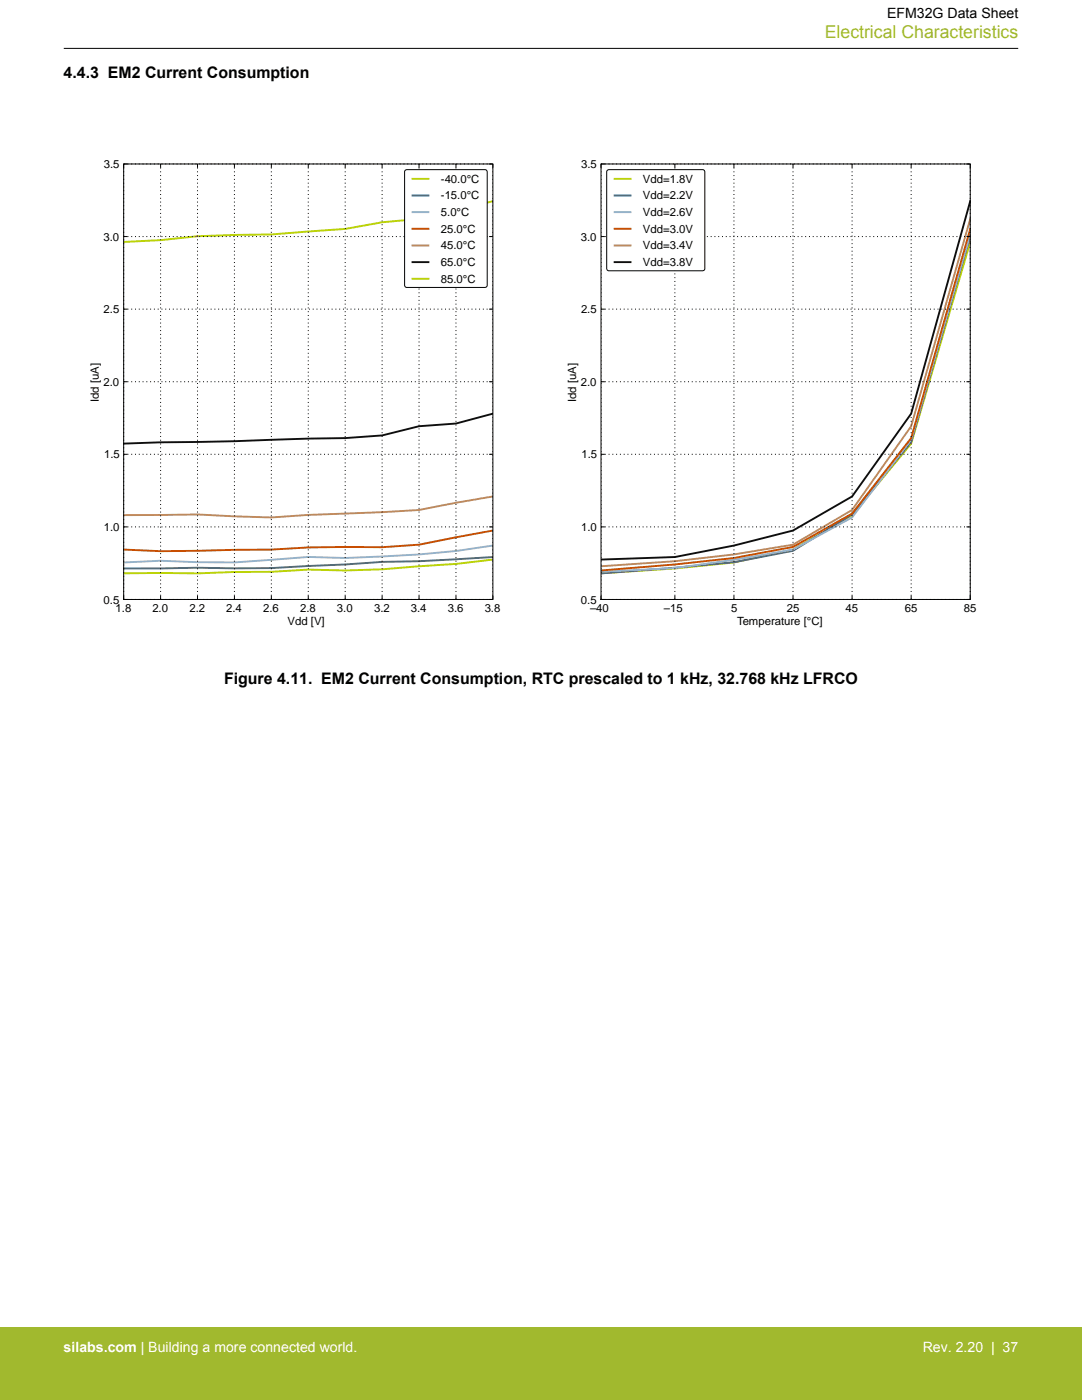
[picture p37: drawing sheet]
<svg xmlns="http://www.w3.org/2000/svg" width="216mm" height="279mm" viewBox="0 0 216 279" stroke-linecap="round" stroke-linejoin="round" font-family="sans-serif">
<defs><g id="words">
<text font-size="3.5" fill="#a1b92e" x="164.6" y="7.5">Electrical Characteristics</text>
<g font-size="3.2">
<text x="12.7" y="15.5">4.4.3 EM2 Current Consumption</text>
<text x="44.7" y="136.5">Figure 4.11. EM2 Current Consumption, RTC prescaled to 1 kHz, 32.768 kHz LFRCO</text>
</g>
<text font-size="2.8" x="177" y="3.5">EFM32G Data Sheet</text>
<g font-size="2.8" fill="#fff">
<text x="12.7" y="269.9">silabs.com | Building a more connected world.</text>
<text x="184.1" y="269.9">Rev. 2.20 | 37</text>
</g>
<g font-size="2.3">
<text x="20.7" y="33.5">3.5</text>
<text x="115.9" y="33.5">3.5</text>
<text x="88" y="36.5">-40.0°C</text>
<text x="88" y="39.8">-15.0°C</text>
<text x="128.3" y="36.5">Vdd=1.8V</text>
<text x="128.3" y="39.8">Vdd=2.2V</text>
<text x="88" y="43.1">5.0°C</text>
<text x="88" y="46.5">25.0°C</text>
<text x="128.3" y="43.1">Vdd=2.6V</text>
<text x="128.3" y="46.5">Vdd=3.0V</text>
<text x="20.6" y="48">3.0</text>
<text x="88" y="49.8">45.0°C</text>
<text x="88" y="53.1">65.0°C</text>
<text x="115.9" y="48">3.0</text>
<text x="128.3" y="49.8">Vdd=3.4V</text>
<text x="128.3" y="53.1">Vdd=3.8V</text>
<text x="88" y="56.4">85.0°C</text>
<text x="20.7" y="62.5">2.5</text>
<text x="115.9" y="62.5">2.5</text>
<text x="20.6" y="77">2.0</text>
<text x="115.9" y="77">2.0</text>
<text x="19.7" y="80.3" transform="rotate(-90 19.7 80.3)">Idd [uA]</text>
<text x="114.9" y="80.3" transform="rotate(-90 114.9 80.3)">Idd [uA]</text>
<text x="20.8" y="91.5">1.5</text>
<text x="116" y="91.5">1.5</text>
<text x="20.7" y="106">1.0</text>
<text x="116" y="106">1.0</text>
<text x="20.7" y="120.5">0.5</text>
<text x="23.1" y="122.1">1.8</text>
<text x="30.4" y="122.1">2.0</text>
<text x="37.8" y="122.1">2.2</text>
<text x="45.1" y="122.1">2.4</text>
<text x="52.5" y="122.1">2.6</text>
<text x="57.4" y="124.8">Vdd [V]</text>
<text x="59.9" y="122.1">2.8</text>
<text x="67.2" y="122.1">3.0</text>
<text x="74.6" y="122.1">3.2</text>
<text x="82" y="122.1">3.4</text>
<text x="89.3" y="122.1">3.6</text>
<text x="96.7" y="122.1">3.8</text>
<text x="115.9" y="120.5">0.5</text>
<text x="117.7" y="122.1">–40</text>
<text x="132.5" y="122">–15</text>
<text x="145.9" y="122">5</text>
<text x="147.1" y="124.8">Temperature [°C]</text>
<text x="157" y="122.1">25</text>
<text x="168.7" y="122">45</text>
<text x="180.5" y="122.1">65</text>
<text x="192.3" y="122.1">85</text>
</g>
</g></defs>
<path d="M12.8 21.9h95.1v108.6h-95.1z" fill="none" stroke="#fff" stroke-width=".2"/>
<path d="M24.7 32.7h73.6v86.9h-73.6z" fill="#fff"/>
<path d="M98.3 40.1l-7.3 2-7.4 1.6-7.4 .7-7.3 1.3-14.8 1.1-14.7 .3-7.4 .8-7.3 .4M98.3 111.7l-7.3 .8-14.8 1.1-7.3 .3-7.4-.2-7.4 .4-7.3 .1-7.4 .2h-14.7" fill="none" stroke="#bed600" stroke-width=".38"/>
<path d="M98.3 111.2l-14.7 .8-7.4 .1-7.3 .6-14.8 .7-14.7-.1-14.7 .2" fill="none" stroke="#44697d" stroke-width=".38"/>
<path d="M98.3 108.9a190.1 190.1 0 0 1-36.8 2.3l-14.7 1h-7.4l-7.4-.3-7.3 .4" fill="none" stroke="#93b1cc" stroke-width=".38"/>
<path d="M98.3 105.9l-14.7 2.8-7.4 .5-14.7 .1-7.4 .4-22.1 .3-7.3-.3" fill="none" stroke="#c84e00" stroke-width=".38"/>
<path d="M98.3 99.1l-14.7 2.7-7.4 .4-14.7 .6-7.4 .5-14.7-.6-14.7 .1" fill="none" stroke="#bd8a5e" stroke-width=".38"/>
<path d="M98.3 82.6l-7.3 1.9-7.4 .6-7.4 1.8-7.3 .5-7.4 .1a722.5 722.5 0 0 1-29.5 .8l-7.3 .2" fill="none" stroke="#0e0e0e" stroke-width=".38"/>
<g fill="none" stroke="#000" stroke-width=".2" stroke-dasharray=".2 .6" stroke-linecap="butt">
<path d="M24.7 32.7h73.6M24.7 47.2h73.6M24.7 76.2h73.6M24.7 61.7h73.6M24.7 90.7h73.6M24.7 119.6v-86.9M24.7 119.6h73.6M24.7 105.2h73.6M32 119.6v-86.9M39.4 119.6v-86.9M46.8 119.6v-86.9M54.1 119.6v-86.9"/>
<path d="M61.5 119.6v-86.9M68.9 119.6v-86.9M76.2 119.6v-86.9M83.6 119.6v-86.9M91 119.6v-86.9M98.3 119.6v-86.9"/>
</g>
<g fill="none" stroke="#000" stroke-width=".2">
<path d="M24.7 32.7h73.6v86.9h-73.6zM25.4 32.7h-.7v.8M32 32.7v.8M39.4 32.7v.8M46.8 32.7v.8M54.1 32.7v.8M61.5 32.7v.8M68.9 32.7v.8M76.2 32.7v.8M83.6 32.7v.8M91 32.7v.8M97.6 32.7h.7v.8"/>
<path d="M24.7 47.2h.7M97.6 47.2h.7M24.7 76.2h.7M24.7 61.7h.7M97.6 76.2h.7M97.6 61.7h.7M24.7 90.7h.7M97.6 90.7h.7M24.7 118.9v.7M24.7 119.6h.7M24.7 105.2h.7M32 118.9v.7"/>
<path d="M39.4 118.9v.7M46.8 118.9v.7M54.1 118.9v.7M61.5 118.9v.7M68.9 118.9v.7M76.2 118.9v.7M83.6 118.9v.7M91 118.9v.7M97.6 105.2h.7M98.3 118.9v.7h-.7"/>
</g>
<path d="M80.8 34l.4-.1h15.6l.3 .1 .1 .3v22.6l-.1 .3-.3 .2h-15.6l-.3-.2-.2-.3v-22.6z" fill="#fff"/>
<path d="M80.8 34l.4-.1h15.6l.3 .1 .1 .3v22.6l-.1 .3-.3 .2h-15.6l-.3-.2-.2-.3v-22.6z" fill="none" stroke="#000" stroke-width=".2"/>
<path d="M82.3 35.7h3.2M82.3 55.6h3.2" fill="none" stroke="#bed600" stroke-width=".38"/>
<path d="M82.3 39h3.2" fill="none" stroke="#44697d" stroke-width=".38"/>
<path d="M82.3 42.3h3.2" fill="none" stroke="#93b1cc" stroke-width=".38"/>
<path d="M82.3 45.7h3.2" fill="none" stroke="#c84e00" stroke-width=".38"/>
<path d="M82.3 49h3.2" fill="none" stroke="#bd8a5e" stroke-width=".38"/>
<path d="M82.3 52.3h3.2" fill="none" stroke="#0e0e0e" stroke-width=".38"/>
<path d="M108 21.9h95.1v108.6h-95.1z" fill="#fff"/>
<path d="M108 21.9h95.1v108.6h-95.1z" fill="none" stroke="#fff" stroke-width=".2"/>
<path d="M119.9 32.7h73.7v86.9h-73.7z" fill="#fff"/>
<path d="M193.6 48.3l-11.8 40.2-11.8 14.3-11.8 6.9-11.8 2.6-11.7 1.2-14.8 .9" fill="none" stroke="#bed600" stroke-width=".38"/>
<path d="M193.6 47.1l-11.8 41.1-11.8 14.5-11.8 7.2-11.8 2.3-11.7 1.1-14.8 1.1" fill="none" stroke="#44697d" stroke-width=".38"/>
<path d="M193.6 46.8l-11.8 41-11.8 15.5-11.8 6.4-11.8 2-11.7 1.7-14.8 .7" fill="none" stroke="#93b1cc" stroke-width=".38"/>
<path d="M193.6 45.7l-11.8 41.7-11.8 15.1-11.8 6.7-11.8 2.2-11.7 1.3-14.8 1.2" fill="none" stroke="#c84e00" stroke-width=".38"/>
<path d="M193.6 43.7l-11.8 41.4-11.8 16.7-11.8 6.9-11.8 2-11.7 1.3-14.8 1" fill="none" stroke="#bd8a5e" stroke-width=".38"/>
<path d="M193.6 40.1l-11.8 42.5-11.8 16.5-11.8 6.8-11.8 3-11.7 2.3-14.8 .5" fill="none" stroke="#0e0e0e" stroke-width=".38"/>
<g fill="none" stroke="#000" stroke-width=".2" stroke-dasharray=".2 .6" stroke-linecap="butt">
<path d="M119.9 32.7h73.7M119.9 47.2h73.7M119.9 76.2h73.7M119.9 61.7h73.7M119.9 90.7h73.7M119.9 119.6v-86.9M119.9 119.6h73.7M119.9 105.2h73.7M134.7 119.6v-86.9M146.4 119.6v-86.9M158.2 119.6v-86.9M170 119.6v-86.9"/>
<path d="M181.8 119.6v-86.9M193.6 119.6v-86.9"/>
</g>
<g fill="none" stroke="#000" stroke-width=".2">
<path d="M119.9 32.7h73.7v86.9h-73.7zM120.7 32.7h-.8v.8M134.7 32.7v.8M146.4 32.7v.8M158.2 32.7v.8M170 32.7v.8M181.8 32.7v.8M192.8 32.7h.8v.8M119.9 47.2h.8M192.8 47.2h.8M119.9 76.2h.8M119.9 61.7h.8"/>
<path d="M192.8 76.2h.8M192.8 61.7h.8M119.9 90.7h.8M192.8 90.7h.8M119.9 118.9v.7M119.9 119.6h.8M119.9 105.2h.8M134.7 118.9v.7M146.4 118.9v.7M158.2 118.9v.7M170 118.9v.7M181.8 118.9v.7"/>
<path d="M192.8 105.2h.8M193.6 118.9v.7h-.8"/>
</g>
<path d="M121.2 34l.3-.1h18.7l.3 .1 .1 .3v19.3l-.1 .3-.3 .1h-18.7l-.3-.1-.1-.3v-19.3z" fill="#fff"/>
<path d="M12.7 9.7h190.5M121.2 34l.3-.1h18.7l.3 .1 .1 .3v19.3l-.1 .3-.3 .1h-18.7l-.3-.1-.1-.3v-19.3z" fill="none" stroke="#000" stroke-width=".2"/>
<path d="M122.6 35.7h3.2" fill="none" stroke="#bed600" stroke-width=".38"/>
<path d="M122.6 39h3.2" fill="none" stroke="#44697d" stroke-width=".38"/>
<path d="M122.6 42.3h3.2" fill="none" stroke="#93b1cc" stroke-width=".38"/>
<path d="M122.6 45.7h3.2" fill="none" stroke="#c84e00" stroke-width=".38"/>
<path d="M122.6 49h3.2" fill="none" stroke="#bd8a5e" stroke-width=".38"/>
<path d="M122.6 52.3h3.2" fill="none" stroke="#0e0e0e" stroke-width=".38"/>
<path d="M0 264.9h215.9v14.5h-215.9z" fill="#a1b92e"/>
<use href="#words"/>
</svg>
